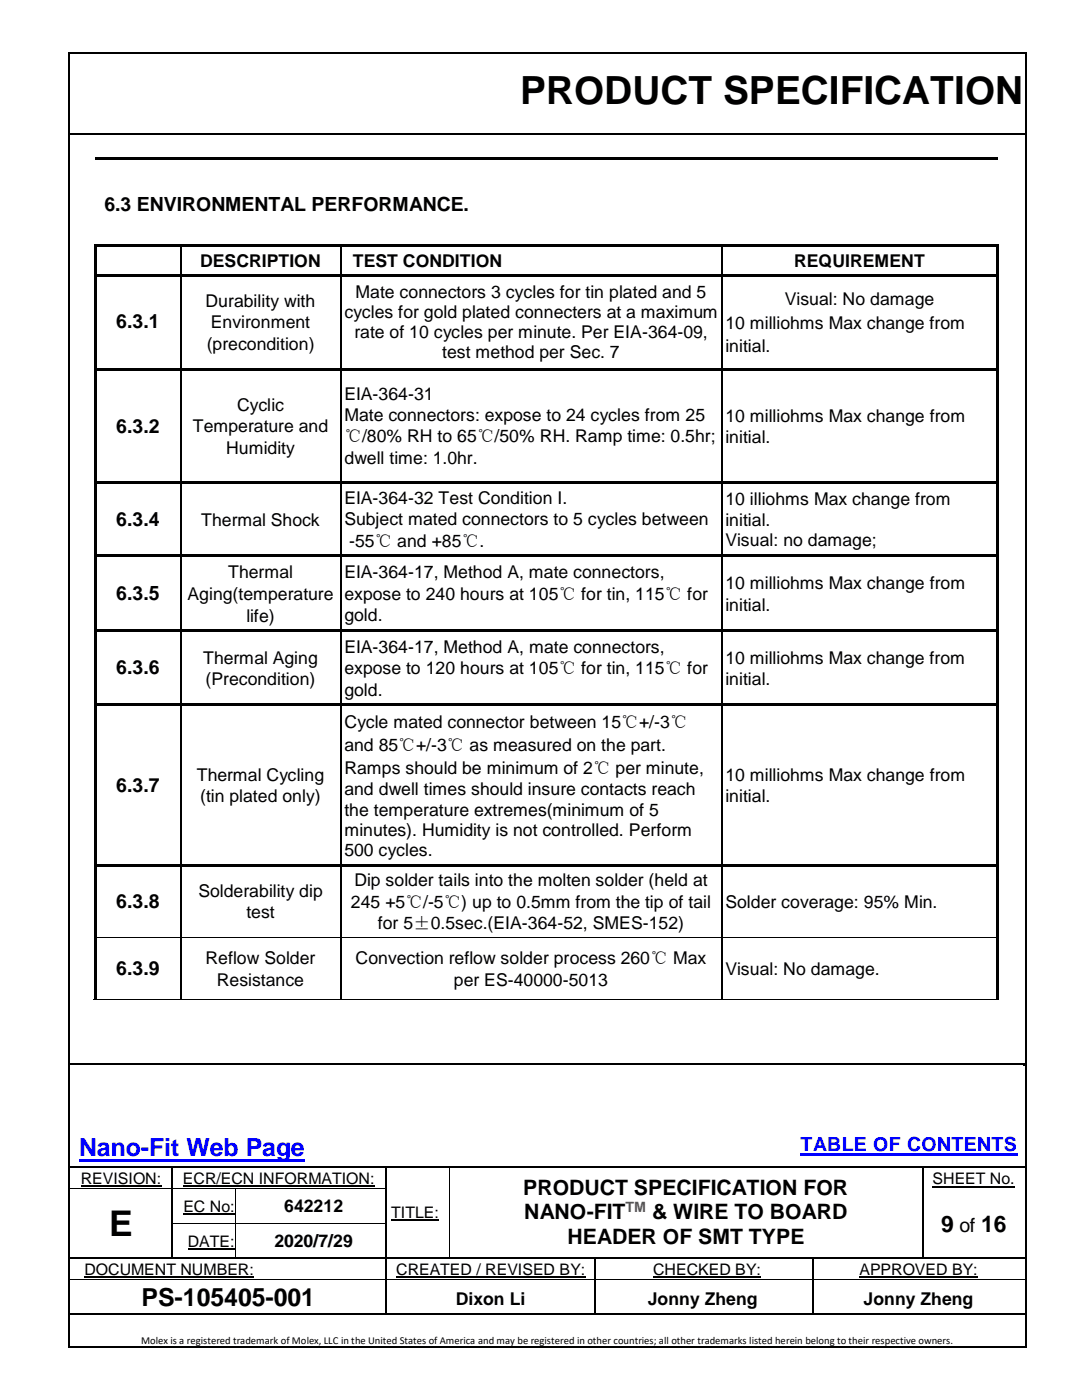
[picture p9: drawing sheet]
<svg xmlns="http://www.w3.org/2000/svg" width="216mm" height="279mm" viewBox="0 0 216 279" stroke-linecap="round" stroke-linejoin="round" font-family="sans-serif">
<defs><g id="words">
<text font-size="7.7" x="103.8" y="20.7">PRODUCT SPECIFICATION</text>
<text font-size="7.1" x="21.8" y="246.7">E</text>
<text font-size="5" fill="#00f" x="15.8" y="230.8">Nano-Fit Web Page</text>
<text font-size="5" x="28.2" y="260.7">PS-105405-001</text>
<g font-size="4.6">
<text x="187.8" y="245.8">9</text>
<text x="195.8" y="245.8">16</text>
</g>
<g font-size="4.2">
<text x="104.4" y="238.5">PRODUCT SPECIFICATION FOR</text>
<text x="104.6" y="243.4">NANO-FIT</text>
<text x="130.1" y="243.4">&amp; WIRE TO BOARD</text>
<text x="113.3" y="248.2">HEADER OF SMT TYPE</text>
</g>
<g font-size="3.9">
<text x="20.8" y="42.1">6.3 ENVIRONMENTAL PERFORMANCE.</text>
<text x="23.2" y="65.5">6.3.1</text>
<text x="23.2" y="86.3">6.3.2</text>
<text x="23.2" y="104.9">6.3.4</text>
<text x="23.2" y="119.7">6.3.5</text>
<text x="23.2" y="134.6">6.3.6</text>
<text x="23.2" y="158">6.3.7</text>
<text x="23.2" y="181.1">6.3.8</text>
<text x="23.2" y="194.6">6.3.9</text>
<text x="191.4" y="245.8">of</text>
</g>
<text font-size="3.9" fill="#00f" x="159.7" y="229.7">TABLE OF CONTENTS</text>
<g font-size="3.5">
<text x="39.9" y="53.2">DESCRIPTION</text>
<text x="70.4" y="53.2">TEST CONDITION</text>
<text x="158.5" y="53.2">REQUIREMENT</text>
<text x="71" y="59.5">Mate connectors 3 cycles for tin plated and 5</text>
<text x="41" y="61.2">Durability with</text>
<text x="42.1" y="65.5">Environment</text>
<text x="68.7" y="63.5">cycles for gold plated connecters at a maximum</text>
<text x="144.8" y="65.6">10 milliohms Max change from</text>
<text x="156.6" y="60.9">Visual: No damage</text>
<text x="41.2" y="69.8">(precondition)</text>
<text x="70.7" y="67.4">rate of 10 cycles per minute. Per EIA-364-09,</text>
<text x="88.2" y="71.4">test method per Sec. 7</text>
<text x="144.8" y="70.3">initial.</text>
<text x="47.3" y="82">Cyclic</text>
<text x="68.7" y="79.9">EIA-364-31</text>
<text x="68.7" y="84">Mate connectors: expose to 24 cycles from 25</text>
<text x="38.5" y="86.3">Temperature and</text>
<text x="68.7" y="88.3">℃/80% RH to 65℃/50% RH. Ramp time: 0.5hr;</text>
<text x="144.8" y="84.1">10 milliohms Max change from</text>
<text x="144.8" y="88.4">initial.</text>
<text x="45.1" y="90.6">Humidity</text>
<text x="68.7" y="92.6">dwell time: 1.0hr.</text>
<text x="68.7" y="100.6">EIA-364-32 Test Condition I.</text>
<text x="144.8" y="100.8">10 illiohms Max change from</text>
<text x="40.1" y="104.9">Thermal Shock</text>
<text x="68.7" y="104.8">Subject mated connectors to 5 cycles between</text>
<text x="144.8" y="104.9">initial.</text>
<text x="69.7" y="109.1">-55℃ and +85℃.</text>
<text x="144.8" y="108.9">Visual: no damage;</text>
<text x="37.4" y="119.7">Aging(temperature</text>
<text x="45.5" y="115.4">Thermal</text>
<text x="68.7" y="115.4">EIA-364-17, Method A, mate connectors,</text>
<text x="68.7" y="119.7">expose to 240 hours at 105℃ for tin, 115℃ for</text>
<text x="144.8" y="117.6">10 milliohms Max change from</text>
<text x="49.2" y="124.1">life)</text>
<text x="68.7" y="124">gold.</text>
<text x="144.8" y="121.9">initial.</text>
<text x="68.7" y="130.2">EIA-364-17, Method A, mate connectors,</text>
<text x="40.5" y="132.4">Thermal Aging</text>
<text x="41" y="136.8">(Precondition)</text>
<text x="68.7" y="134.6">expose to 120 hours at 105℃ for tin, 115℃ for</text>
<text x="144.8" y="132.4">10 milliohms Max change from</text>
<text x="144.8" y="136.8">initial.</text>
<text x="68.7" y="138.9">gold.</text>
<text x="68.7" y="145.2">Cycle mated connector between 15℃+/-3℃</text>
<text x="68.7" y="149.8">and 85℃+/-3℃ as measured on the part.</text>
<text x="39.3" y="155.8">Thermal Cycling</text>
<text x="68.7" y="154.4">Ramps should be minimum of 2℃ per minute,</text>
<text x="144.8" y="155.8">10 milliohms Max change from</text>
<text x="39.9" y="160.1">(tin plated only)</text>
<text x="68.7" y="158.7">and dwell times should insure contacts reach</text>
<text x="144.8" y="160.1">initial.</text>
<text x="68.7" y="162.8">the temperature extremes(minimum of 5</text>
<text x="68.7" y="166.9">minutes). Humidity is not controlled. Perform</text>
<text x="68.7" y="170.9">500 cycles.</text>
<text x="39.6" y="179">Solderability dip</text>
<text x="70.7" y="176.8">Dip solder tails into the molten solder (held at</text>
<text x="49.2" y="183.3">test</text>
<text x="70" y="181.1">245 +5℃/-5℃) up to 0.5mm from the tip of tail</text>
<text x="75.4" y="185.4">for 5±0.5sec.(EIA-364-52, SMES-152)</text>
<text x="144.8" y="181.1">Solder coverage: 95% Min.</text>
<text x="41" y="192.4">Reflow Solder</text>
<text x="43.3" y="196.7">Resistance</text>
<text x="71" y="192.4">Convection reflow solder process 260℃ Max</text>
<text x="90.6" y="196.7">per ES-40000-5013</text>
<text x="144.8" y="194.5">Visual: No damage.</text>
<text x="56.7" y="242">642212</text>
<text x="54.7" y="248.9">2020/7/29</text>
<text x="90.9" y="260.5">Dixon Li</text>
<text x="129.3" y="260.5">Jonny Zheng</text>
<text x="172.3" y="260.5">Jonny Zheng</text>
</g>
<g font-size="3.2">
<text x="16.1" y="236.3">REVISION:</text>
<text x="36.5" y="236.3">ECR/ECN INFORMATION:</text>
<text x="186.1" y="236.4">SHEET No.</text>
<text x="36.6" y="241.9">EC No:</text>
<text x="78.1" y="243">TITLE:</text>
<text x="37.5" y="248.8">DATE:</text>
<text x="16.8" y="254.4">DOCUMENT NUMBER:</text>
<text x="79.1" y="254.4">CREATED / REVISED BY:</text>
<text x="130.3" y="254.4">CHECKED BY:</text>
<text x="171.5" y="254.4">APPROVED BY:</text>
</g>
<text font-size="2.8" fill="#f00" x="124.8" y="242">TM</text>
<text font-size="2.1" x="28.2" y="268.2">Molex is a registered trademark of Molex, LLC in the United States of America and may be registered in other countries; all other trademarks listed herein belong to their respective owners.</text>
</g></defs>
<g fill="#000">
<path d="M14 26.6h.3v.3h-.3z" fill-rule="evenodd"/>
<path d="M14 26.6h.3v.3h-.3z" fill-rule="evenodd"/>
<path d="M204.3 26.6h.3v.3h-.3z" fill-rule="evenodd"/>
<path d="M204.3 26.6h.3v.3h-.3z" fill-rule="evenodd"/>
</g>
<path d="M14.3 26.8h190.2" fill="none" stroke="#000" stroke-width=".34"/>
<path d="M15.8 231.3h45v.5h-45z" fill-rule="evenodd" fill="#00f"/>
<path d="M159.7 230.4h43.4" fill="none" stroke="#00f" stroke-width=".42"/>
<g fill="none" stroke="#000" stroke-width=".34">
<path d="M13.8 10.7v258M14 10.5h190.5M204.7 10.7v258M14 212.3h190.1M14 233h20.1M34.5 233h42.5M77.3 233h12.3M184.3 233h19.8M77.1 256.2v5.9M118.8 256.2v5.9M14 262.2h62.9M14 268.9h190.5"/>
<path d="M77.3 262.2h41.3M118.9 262.2h43.1M162.4 262.2h41.9"/>
</g>
<g fill="#000">
<path d="M13.6 10.3h.4v.4h-.4z" fill-rule="evenodd"/>
<path d="M13.6 10.3h.4v.4h-.4z" fill-rule="evenodd"/>
<path d="M204.5 10.3h.3v.4h-.3z" fill-rule="evenodd"/>
<path d="M204.5 10.3h.3v.4h-.3z" fill-rule="evenodd"/>
<path d="M19 31.4h180v.5h-180z" fill-rule="evenodd"/>
<path d="M18.7 48.7h.5v1.3h-.5z" fill-rule="evenodd"/>
<path d="M18.7 48.7h.5v.5h-.5z" fill-rule="evenodd"/>
<path d="M18.7 50h.5v4.8h-.5z" fill-rule="evenodd"/>
<path d="M18.7 54.8h.5v.9h-.5z" fill-rule="evenodd"/>
<path d="M19.2 48.7h.5v.5h-.5z" fill-rule="evenodd"/>
<path d="M19.2 54.8h16.7v.5h-16.7z" fill-rule="evenodd"/>
<path d="M19.7 48.7h16.2v.5h-16.2z" fill-rule="evenodd"/>
<path d="M35.9 49.2h.3v.8h-.3z" fill-rule="evenodd"/>
<path d="M35.9 48.7h.6v.5h-.6z" fill-rule="evenodd"/>
<path d="M35.9 55.3h.3v.4h-.3z" fill-rule="evenodd"/>
<path d="M35.9 54.8h.6v.5h-.6z" fill-rule="evenodd"/>
<path d="M36.5 48.7h31.3v.5h-31.3z" fill-rule="evenodd"/>
<path d="M36.5 54.8h31.3v.5h-31.3z" fill-rule="evenodd"/>
<path d="M67.8 49.2h.3v.8h-.3z" fill-rule="evenodd"/>
<path d="M67.8 48.7h.5v.5h-.5z" fill-rule="evenodd"/>
<path d="M67.8 55.3h.3v.4h-.3z" fill-rule="evenodd"/>
<path d="M67.8 54.8h.5v.5h-.5z" fill-rule="evenodd"/>
<path d="M68.3 48.7h75.6v.5h-75.6z" fill-rule="evenodd"/>
<path d="M68.3 54.8h75.6v.5h-75.6z" fill-rule="evenodd"/>
<path d="M143.9 49.2h.2v.8h-.2z" fill-rule="evenodd"/>
<path d="M143.9 48.7h.5v.5h-.5z" fill-rule="evenodd"/>
<path d="M143.9 55.3h.2v.4h-.2z" fill-rule="evenodd"/>
<path d="M143.9 54.8h.5v.5h-.5z" fill-rule="evenodd"/>
<path d="M144.4 48.7h54.4v.5h-54.4z" fill-rule="evenodd"/>
<path d="M144.4 54.8h54.4v.5h-54.4z" fill-rule="evenodd"/>
<path d="M198.8 49.2h.5v.8h-.5z" fill-rule="evenodd"/>
<path d="M198.8 48.7h.5v.5h-.5z" fill-rule="evenodd"/>
<path d="M198.8 50h.5v4.8h-.5z" fill-rule="evenodd"/>
<path d="M198.8 54.8h.5v.9h-.5z" fill-rule="evenodd"/>
<path d="M18.7 55.7h.5v17.8h-.5z" fill-rule="evenodd"/>
<path d="M18.7 73.5h.5v1.3h-.5z" fill-rule="evenodd"/>
<path d="M19.2 73.5h16.7v.5h-16.7z" fill-rule="evenodd"/>
<path d="M35.9 74h.3v.8h-.3z" fill-rule="evenodd"/>
<path d="M35.9 73.5h.6v.5h-.6z" fill-rule="evenodd"/>
<path d="M36.5 73.5h31.3v.5h-31.3z" fill-rule="evenodd"/>
<path d="M67.8 74h.3v.8h-.3z" fill-rule="evenodd"/>
<path d="M67.8 73.5h.5v.5h-.5z" fill-rule="evenodd"/>
<path d="M68.3 73.5h75.6v.5h-75.6z" fill-rule="evenodd"/>
<path d="M143.9 74h.2v.8h-.2z" fill-rule="evenodd"/>
<path d="M143.9 73.5h.5v.5h-.5z" fill-rule="evenodd"/>
<path d="M144.4 73.5h54.4v.5h-54.4z" fill-rule="evenodd"/>
<path d="M198.8 55.7h.5v17.8h-.5z" fill-rule="evenodd"/>
<path d="M198.8 73.5h.5v1.3h-.5z" fill-rule="evenodd"/>
<path d="M18.7 74.8h.5v21.2h-.5z" fill-rule="evenodd"/>
<path d="M18.7 96h.5v1.3h-.5z" fill-rule="evenodd"/>
<path d="M19.2 96h16.7v.5h-16.7z" fill-rule="evenodd"/>
<path d="M35.9 96.5h.3v.8h-.3z" fill-rule="evenodd"/>
<path d="M35.9 96h.6v.5h-.6z" fill-rule="evenodd"/>
<path d="M36.5 96h31.3v.5h-31.3z" fill-rule="evenodd"/>
<path d="M67.8 96.5h.3v.8h-.3z" fill-rule="evenodd"/>
<path d="M67.8 96h.5v.5h-.5z" fill-rule="evenodd"/>
<path d="M68.3 96h75.6v.5h-75.6z" fill-rule="evenodd"/>
<path d="M143.9 96.5h.2v.8h-.2z" fill-rule="evenodd"/>
<path d="M143.9 96h.5v.5h-.5z" fill-rule="evenodd"/>
<path d="M144.4 96h54.4v.5h-54.4z" fill-rule="evenodd"/>
<path d="M198.8 74.8h.5v21.2h-.5z" fill-rule="evenodd"/>
<path d="M198.8 96h.5v1.3h-.5z" fill-rule="evenodd"/>
<path d="M18.7 97.3h.5v13.4h-.5z" fill-rule="evenodd"/>
<path d="M18.7 110.7h.5v1.2h-.5z" fill-rule="evenodd"/>
<path d="M19.2 110.7h16.7v.5h-16.7z" fill-rule="evenodd"/>
<path d="M35.9 111.2h.3v.7h-.3z" fill-rule="evenodd"/>
<path d="M35.9 110.7h.6v.5h-.6z" fill-rule="evenodd"/>
<path d="M36.5 110.7h31.3v.5h-31.3z" fill-rule="evenodd"/>
<path d="M67.8 111.2h.3v.7h-.3z" fill-rule="evenodd"/>
<path d="M67.8 110.7h.5v.5h-.5z" fill-rule="evenodd"/>
<path d="M68.3 110.7h75.6v.5h-75.6z" fill-rule="evenodd"/>
<path d="M143.9 111.2h.2v.7h-.2z" fill-rule="evenodd"/>
<path d="M143.9 110.7h.5v.5h-.5z" fill-rule="evenodd"/>
<path d="M144.4 110.7h54.4v.5h-54.4z" fill-rule="evenodd"/>
<path d="M198.8 97.3h.5v13.4h-.5z" fill-rule="evenodd"/>
<path d="M198.8 110.7h.5v1.2h-.5z" fill-rule="evenodd"/>
<path d="M18.7 111.9h.5v13.7h-.5z" fill-rule="evenodd"/>
<path d="M18.7 125.6h.5v1.3h-.5z" fill-rule="evenodd"/>
<path d="M19.2 125.6h16.7v.5h-16.7z" fill-rule="evenodd"/>
<path d="M35.9 126.1h.3v.8h-.3z" fill-rule="evenodd"/>
<path d="M35.9 125.6h.6v.5h-.6z" fill-rule="evenodd"/>
<path d="M36.5 125.6h31.3v.5h-31.3z" fill-rule="evenodd"/>
<path d="M67.8 126.1h.3v.8h-.3z" fill-rule="evenodd"/>
<path d="M67.8 125.6h.5v.5h-.5z" fill-rule="evenodd"/>
<path d="M68.3 125.6h75.6v.5h-75.6z" fill-rule="evenodd"/>
<path d="M143.9 126.1h.2v.8h-.2z" fill-rule="evenodd"/>
<path d="M143.9 125.6h.5v.5h-.5z" fill-rule="evenodd"/>
<path d="M144.4 125.6h54.4v.5h-54.4z" fill-rule="evenodd"/>
<path d="M198.8 111.9h.5v13.7h-.5z" fill-rule="evenodd"/>
<path d="M198.8 125.6h.5v1.3h-.5z" fill-rule="evenodd"/>
<path d="M18.7 126.9h.5v13.5h-.5z" fill-rule="evenodd"/>
<path d="M18.7 140.4h.5v1.3h-.5z" fill-rule="evenodd"/>
<path d="M19.2 140.4h16.7v.5h-16.7z" fill-rule="evenodd"/>
<path d="M35.9 140.9h.3v.8h-.3z" fill-rule="evenodd"/>
<path d="M35.9 140.4h.6v.5h-.6z" fill-rule="evenodd"/>
<path d="M36.5 140.4h31.3v.5h-31.3z" fill-rule="evenodd"/>
<path d="M67.8 140.9h.3v.8h-.3z" fill-rule="evenodd"/>
<path d="M67.8 140.4h.5v.5h-.5z" fill-rule="evenodd"/>
<path d="M68.3 140.4h75.6v.5h-75.6z" fill-rule="evenodd"/>
<path d="M143.9 140.9h.2v.8h-.2z" fill-rule="evenodd"/>
<path d="M143.9 140.4h.5v.5h-.5z" fill-rule="evenodd"/>
<path d="M144.4 140.4h54.4v.5h-54.4z" fill-rule="evenodd"/>
<path d="M198.8 126.9h.5v13.5h-.5z" fill-rule="evenodd"/>
<path d="M198.8 140.4h.5v1.3h-.5z" fill-rule="evenodd"/>
<path d="M18.7 141.7h.5v30.7h-.5z" fill-rule="evenodd"/>
<path d="M18.7 172.4h.5v.9h-.5z" fill-rule="evenodd"/>
<path d="M19.2 172.4h16.7v.5h-16.7z" fill-rule="evenodd"/>
<path d="M35.9 172.9h.3v.4h-.3z" fill-rule="evenodd"/>
<path d="M35.9 172.4h.6v.5h-.6z" fill-rule="evenodd"/>
<path d="M36.5 172.4h31.3v.5h-31.3z" fill-rule="evenodd"/>
<path d="M67.8 172.9h.3v.4h-.3z" fill-rule="evenodd"/>
<path d="M67.8 172.4h.5v.5h-.5z" fill-rule="evenodd"/>
<path d="M68.3 172.4h75.6v.5h-75.6z" fill-rule="evenodd"/>
<path d="M143.9 172.9h.2v.4h-.2z" fill-rule="evenodd"/>
<path d="M143.9 172.4h.5v.5h-.5z" fill-rule="evenodd"/>
<path d="M144.4 172.4h54.4v.5h-54.4z" fill-rule="evenodd"/>
<path d="M198.8 141.7h.5v30.7h-.5z" fill-rule="evenodd"/>
<path d="M198.8 172.4h.5v.9h-.5z" fill-rule="evenodd"/>
<path d="M18.7 173.3h.5v13.7h-.5z" fill-rule="evenodd"/>
<path d="M18.7 187h.5v.9h-.5z" fill-rule="evenodd"/>
<path d="M18.7 187.9h.5v11.4h-.5z" fill-rule="evenodd"/>
<path d="M35.9 187h.3v.9h-.3z" fill-rule="evenodd"/>
<path d="M35.9 199.3h.2v.2h-.2z" fill-rule="evenodd"/>
<path d="M67.8 187h.3v.9h-.3z" fill-rule="evenodd"/>
<path d="M67.8 199.3h.2v.2h-.2z" fill-rule="evenodd"/>
<path d="M143.9 187h.2v.9h-.2z" fill-rule="evenodd"/>
<path d="M143.9 199.3h.1v.2h-.1z" fill-rule="evenodd"/>
<path d="M198.8 173.3h.5v13.7h-.5z" fill-rule="evenodd"/>
<path d="M198.8 187h.5v.9h-.5z" fill-rule="evenodd"/>
<path d="M198.8 187.9h.5v11.4h-.5z" fill-rule="evenodd"/>
<path d="M198.8 199.3h.5v.2h-.5z" fill-rule="evenodd"/>
<path d="M204.1 212.2h.4v.6h-.4z" fill-rule="evenodd"/>
<path d="M204.1 212.2h.4v.3h-.4z" fill-rule="evenodd"/>
<path d="M34.1 233.1h.3v.3h-.3z" fill-rule="evenodd"/>
<path d="M34.1 232.8h.4v.3h-.4z" fill-rule="evenodd"/>
<path d="M34.1 237.1h.3v.9h-.3z" fill-rule="evenodd"/>
<path d="M46.8 237.3h.2v.7h-.2z" fill-rule="evenodd"/>
<path d="M46.8 237.1h.2v.2h-.2z" fill-rule="evenodd"/>
<path d="M77 233.1h.2v.3h-.2z" fill-rule="evenodd"/>
<path d="M77 232.8h.3v.3h-.3z" fill-rule="evenodd"/>
<path d="M77 237.1h.2v.9h-.2z" fill-rule="evenodd"/>
<path d="M89.6 233h.1v.4h-.1z" fill-rule="evenodd"/>
<path d="M89.6 232.8h.1v.2h-.1z" fill-rule="evenodd"/>
<path d="M89.6 237.1h.1v.9h-.1z" fill-rule="evenodd"/>
<path d="M184 232.8h.3v.6h-.3z" fill-rule="evenodd"/>
<path d="M184 232.8h.3v.2h-.3z" fill-rule="evenodd"/>
<path d="M184 237.1h.3v.9h-.3z" fill-rule="evenodd"/>
<path d="M204.1 232.8h.4v.3h-.4z" fill-rule="evenodd"/>
<path d="M204.5 232.8h.3v.3h-.3z" fill-rule="evenodd"/>
<path d="M34.1 244h.3v.9h-.3z" fill-rule="evenodd"/>
<path d="M34.1 250.9h.3v.3h-.3z" fill-rule="evenodd"/>
<path d="M46.8 244h.2v.9h-.2z" fill-rule="evenodd"/>
<path d="M46.8 250.9h.3v.3h-.3z" fill-rule="evenodd"/>
<path d="M76.9 255.4h.4v.8h-.4z" fill-rule="evenodd"/>
<path d="M76.9 255.2h.2v.2h-.2z" fill-rule="evenodd"/>
<path d="M77 244h.2v.9h-.2z" fill-rule="evenodd"/>
<path d="M77 250.9h.2v.5h-.2z" fill-rule="evenodd"/>
<path d="M77.1 255.2h.2v.2h-.2z" fill-rule="evenodd"/>
<path d="M77.3 255.2h.1v.2h-.1z" fill-rule="evenodd"/>
<path d="M89.6 244h.1v.9h-.1z" fill-rule="evenodd"/>
<path d="M89.6 250.9h.2v.3h-.2z" fill-rule="evenodd"/>
<path d="M118.6 255.4h.3v.8h-.3z" fill-rule="evenodd"/>
<path d="M118.6 255.2h.2v.2h-.2z" fill-rule="evenodd"/>
<path d="M118.6 251.2h.3v.2h-.3z" fill-rule="evenodd"/>
<path d="M118.6 250.9h.3v.3h-.3z" fill-rule="evenodd"/>
<path d="M118.8 255.2h.1v.2h-.1z" fill-rule="evenodd"/>
<path d="M118.9 255.2h.2v.2h-.2z" fill-rule="evenodd"/>
<path d="M162 251.2h.3v.2h-.3z" fill-rule="evenodd"/>
<path d="M162 250.9h.3v.3h-.3z" fill-rule="evenodd"/>
<path d="M162 255.2h.3v1h-.3z" fill-rule="evenodd"/>
<path d="M184 244h.3v.9h-.3z" fill-rule="evenodd"/>
<path d="M184 250.9h.3v.3h-.3z" fill-rule="evenodd"/>
<path d="M13.6 268.7h.4v.4h-.4z" fill-rule="evenodd"/>
<path d="M13.6 268.7h.4v.4h-.4z" fill-rule="evenodd"/>
<path d="M76.9 262.1h.4v.3h-.4z" fill-rule="evenodd"/>
<path d="M118.6 262.1h.3v.3h-.3z" fill-rule="evenodd"/>
<path d="M162 262.1h.4v.3h-.4z" fill-rule="evenodd"/>
<path d="M204.3 262.1h.3v.3h-.3z" fill-rule="evenodd"/>
<path d="M204.5 268.7h.3v.4h-.3z" fill-rule="evenodd"/>
<path d="M204.5 268.7h.3v.4h-.3z" fill-rule="evenodd"/>
</g>
<path d="M16.1 236.8h16.1M36.5 236.8h38.3M186.1 236.8h16.4M16.8 254.8h33.9M36.6 242.3h10.2M37.5 249.2h9.3M78.1 243.5h9.5M79.1 254.8h37.7M130.3 254.8h21.5M171.5 254.8h23.6" fill="none" stroke="#000" stroke-width=".21"/>
<g fill="none" stroke="#000" stroke-width=".25">
<path d="M36.1 50v4.8M36.1 55.7v17.8M68 50v4.8M68 55.7v17.8M144 50v4.8M144 55.7v17.8M36.1 74.8v21.2M68 74.8v21.2M144 74.8v21.2M36.1 97.3v13.4M68 97.3v13.4M144 97.3v13.4"/>
<path d="M36.1 111.9v13.7M68 111.9v13.7M144 111.9v13.7M36.1 126.9v13.5M68 126.9v13.5M144 126.9v13.5M36.1 141.7v30.7M68 141.7v30.7M144 141.7v30.7M36.1 173.3v13.7M68 173.3v13.7M144 173.3v13.7"/>
<path d="M36.1 187.9v11.4M68 187.9v11.4M144 187.9v11.4M34.3 233.4v3.7M34.3 238v6M77.1 233.4v3.7M77.1 238v6M89.7 232.9h94.3M184.1 233.4v3.7M184.1 238v6M14 251h20.1M34.3 244.9v6"/>
<path d="M34.4 251h12.4M47.1 251h29.9M77.1 244.9v6M77.1 251.4v3.8M77.2 251h12.4M89.8 251h28.8M118.8 251.4v3.8M118.9 251h43.1M162.2 251.4v3.8M162.2 256.2v5.9M162.3 251h21.7M184.1 244.9v6"/>
<path d="M184.3 251h20.2"/>
</g>
<g fill="none" stroke="#000" stroke-width=".2">
<path d="M18.7 199.4h17.2M19.2 187.1h16.7M36.1 199.4h31.7M36.2 187.1h31.6M68 199.4h75.9M68.1 187.1h75.8M144 199.4h54.8M144.1 187.1h54.7M14 237.2h20.1M34.4 237.2h12.4M46.9 238v6M47 237.2h30"/>
<path d="M89.6 233.4v3.7M89.6 238v6M14 255.3h62.9M34.4 244.1h12.4M46.9 244.9v6M47 244.1h30M77.4 255.3h41.2M89.6 244.9v6M119.1 255.3h42.9M162.3 255.3h42.2"/>
</g>
<use href="#words"/>
</svg>
